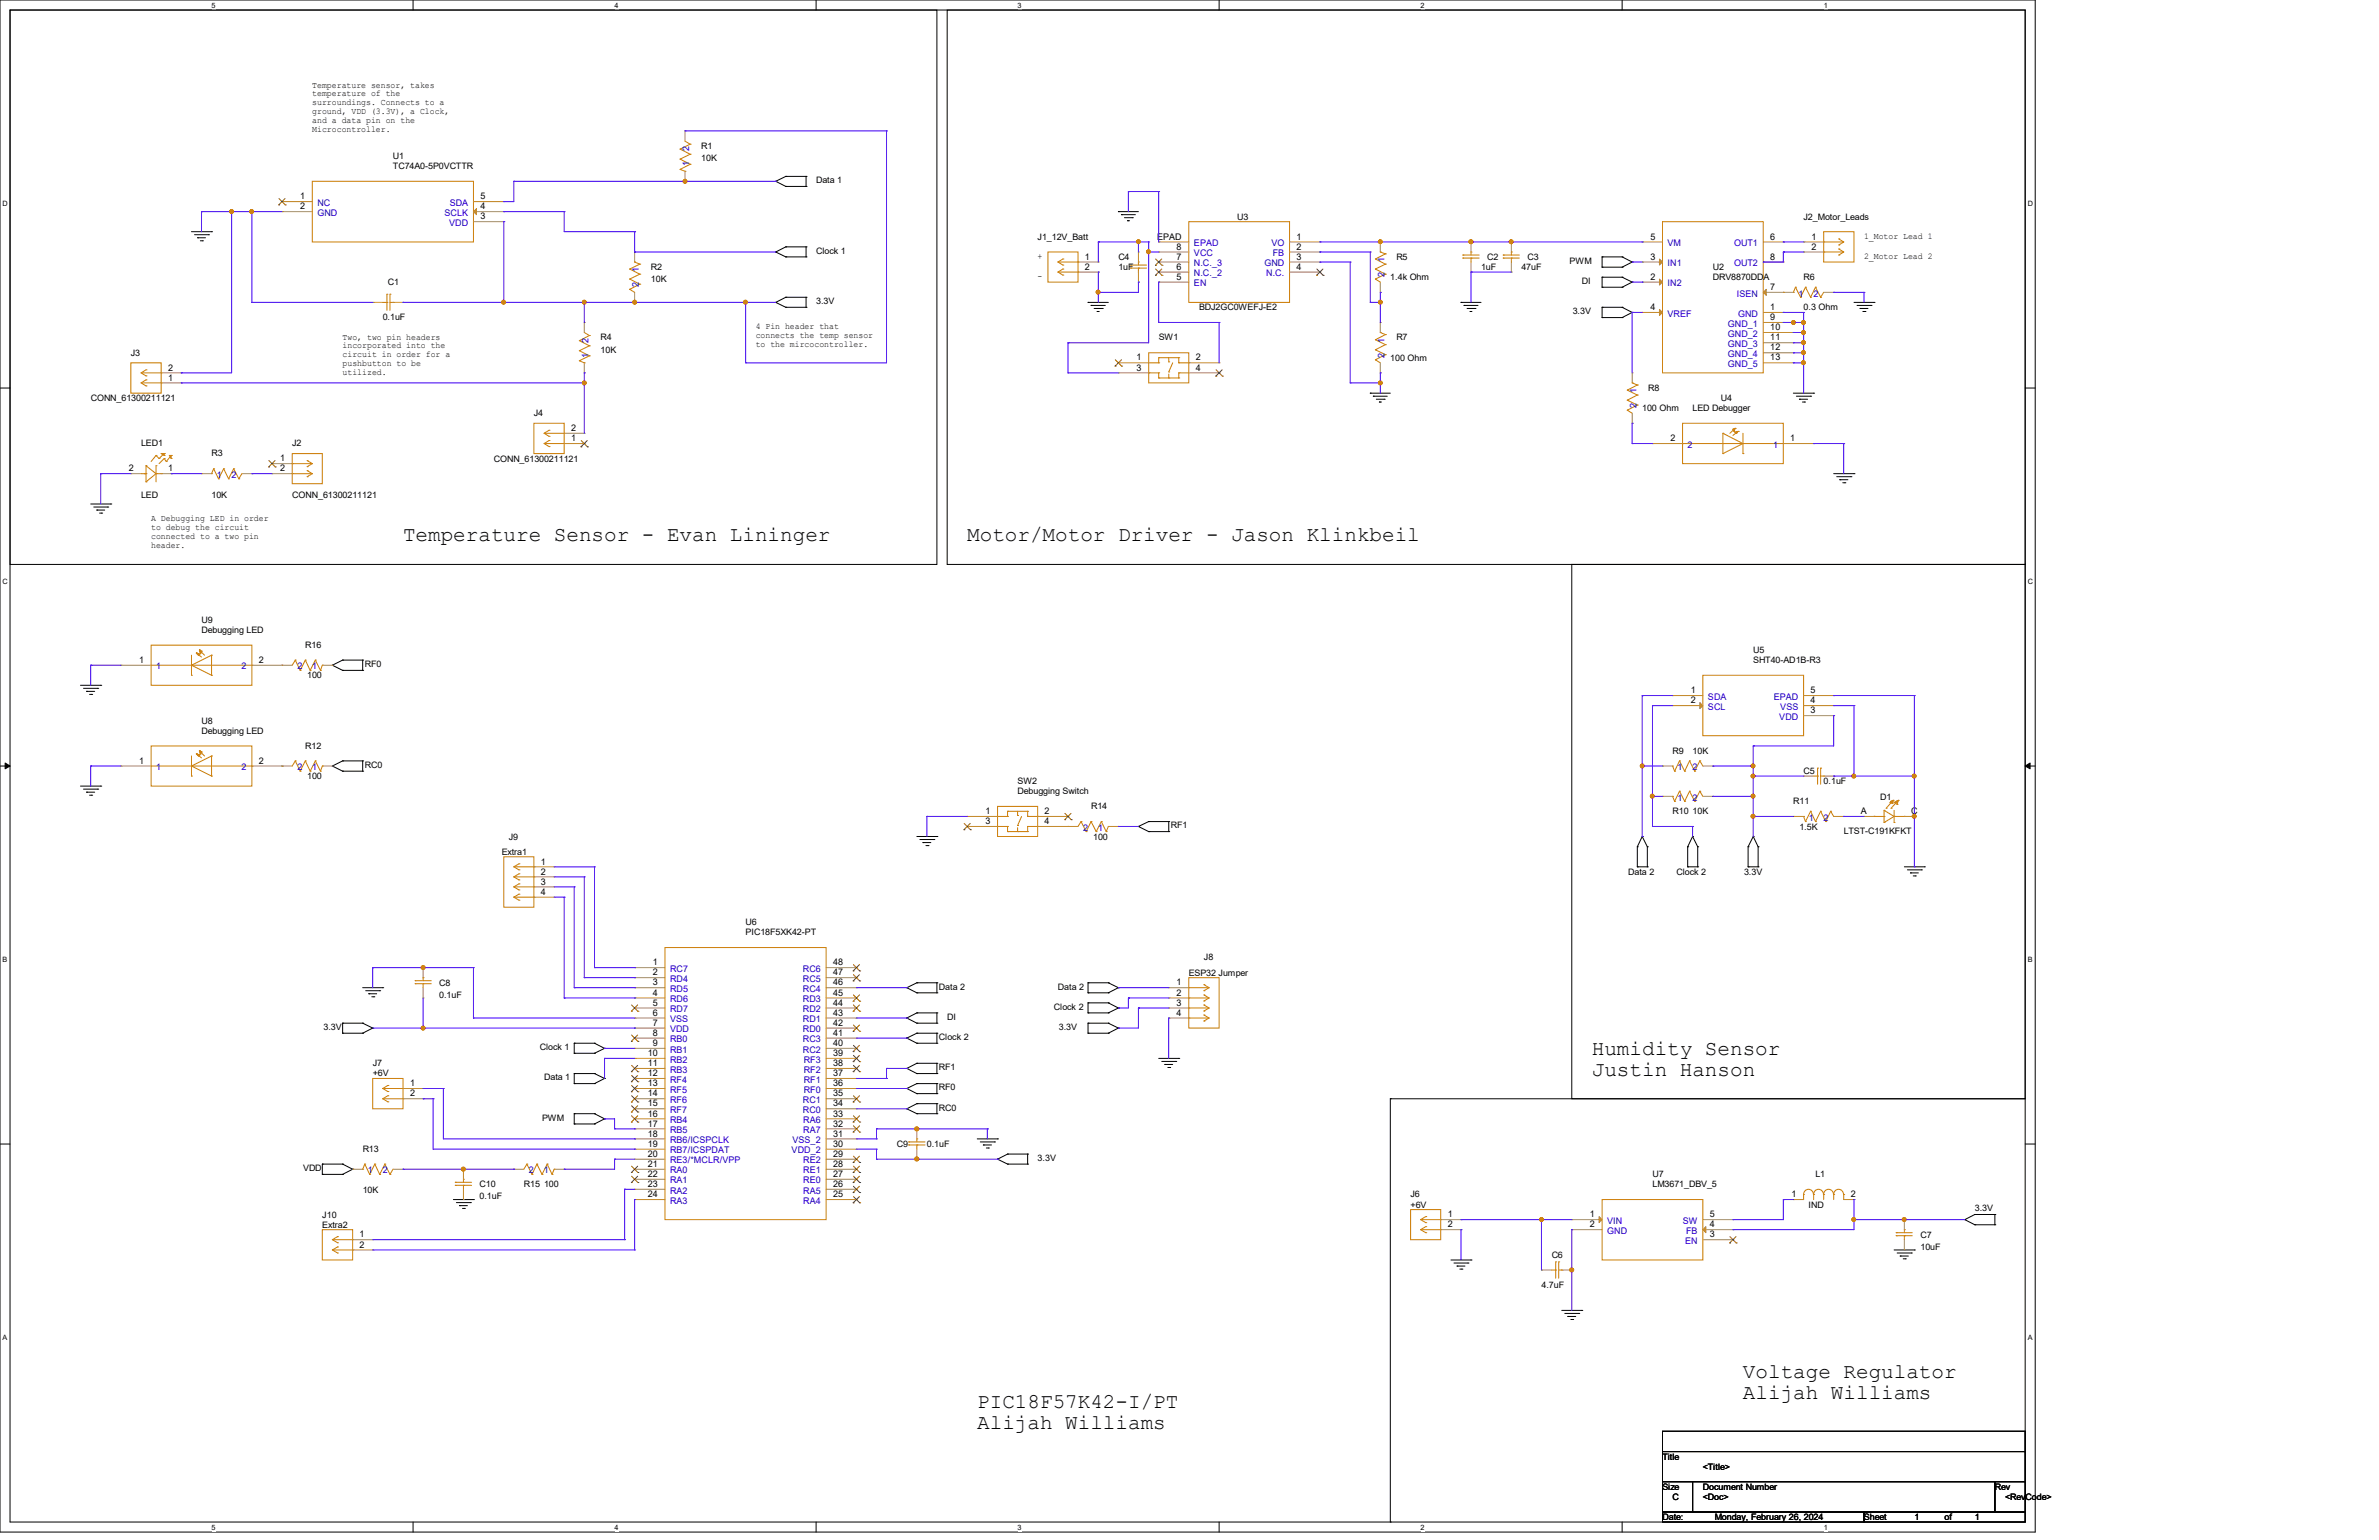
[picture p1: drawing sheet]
<svg xmlns="http://www.w3.org/2000/svg" width="432mm" height="279mm" viewBox="0 0 432 279" stroke-linecap="round" stroke-linejoin="round" font-family="sans-serif">
<defs><g id="words">
<g font-size="3.8">
<text x="73.2" y="98.2">Temperature Sensor - Evan Lininger</text>
<text x="175.6" y="98.2">Motor/Motor Driver - Jason Klinkbeil</text>
<text x="288.9" y="191.4">Humidity Sensor</text>
<text x="288.9" y="195.2">Justin Hanson</text>
<text x="316.4" y="250">Voltage Regulator</text>
<text x="177.4" y="255.4">PIC18F57K42-I/PT</text>
<text x="316.4" y="253.8">Alijah Williams</text>
<text x="177.4" y="259.2">Alijah Williams</text>
</g>
<g font-size="1.7" fill="#00c">
<text x="125.1" y="27.4" transform="rotate(-90 125.1 27.4)">2</text>
<text x="125.1" y="30.1" transform="rotate(-90 125.1 30.1)">1</text>
<text x="57.6" y="37.3">NC</text>
<text x="57.6" y="39.2">GND</text>
<text x="80.7" y="39.2">SCLK</text>
<text x="81.5" y="41">VDD</text>
<text x="81.6" y="37.3">SDA</text>
<text x="216.7" y="46.5">VCC</text>
<text x="216.7" y="44.7">EPAD</text>
<text x="230.8" y="44.7">VO</text>
<text x="231" y="46.5">FB</text>
<text x="251.3" y="47.5" transform="rotate(-90 251.3 47.5)">1</text>
<text x="302.7" y="44.7">VM</text>
<text x="314.7" y="44.7">OUT1</text>
<text x="116" y="52.1" transform="rotate(-90 116 52.1)">2</text>
<text x="116" y="49.4" transform="rotate(-90 116 49.4)">1</text>
<text x="216.7" y="51.9">EN</text>
<text x="216.7" y="50.1">N.C._2</text>
<text x="216.7" y="48.3">N.C._3</text>
<text x="229.5" y="48.3">GND</text>
<text x="229.8" y="50.1">N.C.</text>
<text x="251.3" y="50.2" transform="rotate(-90 251.3 50.2)">2</text>
<text x="302.7" y="51.9">IN2</text>
<text x="302.7" y="48.3">IN1</text>
<text x="314.7" y="48.3">OUT2</text>
<text x="315.3" y="53.8">ISEN</text>
<text x="326.4" y="53.8">1</text>
<text x="329.1" y="53.8">2</text>
<text x="302.7" y="57.4">VREF</text>
<text x="313.6" y="59.3">GND_1</text>
<text x="315.5" y="57.4">GND</text>
<text x="106.8" y="64.9" transform="rotate(-90 106.8 64.9)">1</text>
<text x="106.8" y="62.1" transform="rotate(-90 106.8 62.1)">2</text>
<text x="251.3" y="64.9" transform="rotate(-90 251.3 64.9)">2</text>
<text x="251.3" y="62.1" transform="rotate(-90 251.3 62.1)">1</text>
<text x="313.6" y="61.1">GND_2</text>
<text x="313.6" y="63">GND_3</text>
<text x="313.6" y="64.8">GND_4</text>
<text x="297" y="71.3" transform="rotate(-90 297 71.3)">1</text>
<text x="313.6" y="66.6">GND_5</text>
<text x="297" y="74" transform="rotate(-90 297 74)">2</text>
<text x="306.3" y="81.2">2</text>
<text x="321.8" y="81.2">1</text>
<text x="39.3" y="86.7">1</text>
<text x="42" y="86.7">2</text>
<text x="28.4" y="121.5">1</text>
<text x="43.9" y="121.5">2</text>
<text x="54" y="121.5">2</text>
<text x="56.6" y="121.5">1</text>
<text x="310" y="127">SDA</text>
<text x="310" y="128.8">SCL</text>
<text x="321.9" y="127">EPAD</text>
<text x="323" y="130.6">VDD</text>
<text x="323.1" y="128.8">VSS</text>
<text x="28.4" y="139.7">1</text>
<text x="43.9" y="139.7">2</text>
<text x="54" y="139.7">2</text>
<text x="56.6" y="139.7">1</text>
<text x="304.5" y="139.7">1</text>
<text x="307.2" y="139.7">2</text>
<text x="304.5" y="145.2">1</text>
<text x="307.2" y="145.2">2</text>
<text x="328.3" y="148.9">1</text>
<text x="331" y="148.9">2</text>
<text x="196.6" y="150.7">2</text>
<text x="199.3" y="150.7">1</text>
<text x="121.6" y="176.3">RC7</text>
<text x="121.6" y="178.1">RD4</text>
<text x="121.6" y="180">RD5</text>
<text x="145.7" y="180">RC4</text>
<text x="145.7" y="178.1">RC5</text>
<text x="145.7" y="176.3">RC6</text>
<text x="121.6" y="181.8">RD6</text>
<text x="121.6" y="183.6">RD7</text>
<text x="121.6" y="185.5">VSS</text>
<text x="145.7" y="185.5">RD1</text>
<text x="145.7" y="183.6">RD2</text>
<text x="145.7" y="181.8">RD3</text>
<text x="121.6" y="187.3">VDD</text>
<text x="121.6" y="189.1">RB0</text>
<text x="121.6" y="191">RB1</text>
<text x="145.7" y="191">RC2</text>
<text x="145.7" y="189.1">RC3</text>
<text x="145.7" y="187.3">RD0</text>
<text x="121.6" y="192.8">RB2</text>
<text x="121.6" y="194.6">RB3</text>
<text x="121.6" y="196.4">RF4</text>
<text x="145.9" y="196.4">RF1</text>
<text x="145.9" y="194.6">RF2</text>
<text x="145.9" y="192.8">RF3</text>
<text x="121.6" y="198.2">RF5</text>
<text x="121.6" y="200.1">RF6</text>
<text x="121.6" y="201.9">RF7</text>
<text x="121.6" y="203.8">RB4</text>
<text x="145.7" y="201.9">RC0</text>
<text x="145.7" y="200.1">RC1</text>
<text x="145.8" y="203.8">RA6</text>
<text x="145.9" y="198.2">RF0</text>
<text x="121.6" y="205.6">RB5</text>
<text x="121.6" y="207.4">RB6/ICSPCLK</text>
<text x="121.6" y="209.3">RB7/ICSPDAT</text>
<text x="143.7" y="209.3">VDD_2</text>
<text x="143.8" y="207.4">VSS_2</text>
<text x="145.8" y="205.6">RA7</text>
<text x="66.8" y="212.9">1</text>
<text x="69.5" y="212.9">2</text>
<text x="96" y="212.9">2</text>
<text x="98.7" y="212.9">1</text>
<text x="121.6" y="211.1">RE3/*MCLR/VPP</text>
<text x="121.6" y="212.9">RA0</text>
<text x="121.6" y="214.7">RA1</text>
<text x="145.8" y="214.7">RE0</text>
<text x="145.8" y="212.9">RE1</text>
<text x="145.8" y="211.1">RE2</text>
<text x="121.6" y="216.5">RA2</text>
<text x="121.6" y="218.4">RA3</text>
<text x="145.8" y="218.4">RA4</text>
<text x="145.8" y="216.5">RA5</text>
<text x="291.7" y="222">VIN</text>
<text x="291.7" y="223.9">GND</text>
<text x="305.4" y="222">SW</text>
<text x="305.9" y="225.7">EN</text>
<text x="306" y="223.9">FB</text>
</g>
<g font-size="1.7">
<text x="54.5" y="36.2">1</text>
<text x="54.5" y="38">2</text>
<text x="87.2" y="39.8">3</text>
<text x="87.2" y="38">4</text>
<text x="87.2" y="36.2">5</text>
<text x="196.9" y="47.1">1</text>
<text x="210" y="43.5">EPAD</text>
<text x="213.6" y="47.1">7</text>
<text x="213.6" y="45.3">8</text>
<text x="235.3" y="43.5">1</text>
<text x="235.3" y="45.3">2</text>
<text x="235.3" y="47.1">3</text>
<text x="299.5" y="47.1">3</text>
<text x="299.5" y="43.5">5</text>
<text x="321.3" y="43.5">6</text>
<text x="321.3" y="47.1">8</text>
<text x="328.8" y="43.5">1</text>
<text x="328.8" y="45.3">2</text>
<text x="196.9" y="48.9">2</text>
<text x="213.6" y="50.8">5</text>
<text x="213.6" y="48.9">6</text>
<text x="235.3" y="48.9">4</text>
<text x="299.5" y="50.8">2</text>
<text x="321.3" y="52.6">7</text>
<text x="299.5" y="56.3">4</text>
<text x="321.3" y="56.3">1</text>
<text x="321.3" y="58.1">9</text>
<text x="321.3" y="59.9">10</text>
<text x="206.3" y="65.4">1</text>
<text x="217" y="65.4">2</text>
<text x="321.3" y="61.8">11</text>
<text x="321.3" y="63.6">12</text>
<text x="321.3" y="65.4">13</text>
<text x="30.5" y="69">1</text>
<text x="30.5" y="67.2">2</text>
<text x="206.3" y="67.2">3</text>
<text x="217" y="67.2">4</text>
<text x="50.8" y="83.7">1</text>
<text x="103.7" y="80.1">1</text>
<text x="103.7" y="78.2">2</text>
<text x="303.2" y="80.1">2</text>
<text x="324.9" y="80.1">1</text>
<text x="23.4" y="85.5">2</text>
<text x="30.5" y="85.5">1</text>
<text x="50.8" y="85.5">2</text>
<text x="25.2" y="120.3">1</text>
<text x="47" y="120.3">2</text>
<text x="306.9" y="125.8">1</text>
<text x="328.6" y="125.8">5</text>
<text x="306.9" y="127.6">2</text>
<text x="328.6" y="129.4">3</text>
<text x="328.6" y="127.6">4</text>
<text x="25.2" y="138.6">1</text>
<text x="47" y="138.6">2</text>
<text x="178.9" y="147.7">1</text>
<text x="178.9" y="149.5">3</text>
<text x="189.6" y="147.7">2</text>
<text x="189.6" y="149.5">4</text>
<text x="337.8" y="147.7">A</text>
<text x="346.9" y="147.7">C</text>
<text x="98.2" y="156.8">1</text>
<text x="98.2" y="158.7">2</text>
<text x="98.2" y="160.5">3</text>
<text x="98.2" y="162.3">4</text>
<text x="118.5" y="175.1">1</text>
<text x="118.5" y="177">2</text>
<text x="118.5" y="178.8">3</text>
<text x="151.2" y="178.8">46</text>
<text x="151.2" y="177">47</text>
<text x="151.2" y="175.1">48</text>
<text x="213.6" y="178.8">1</text>
<text x="118.5" y="180.6">4</text>
<text x="118.5" y="182.5">5</text>
<text x="118.5" y="184.3">6</text>
<text x="151.2" y="184.3">43</text>
<text x="151.2" y="182.5">44</text>
<text x="151.2" y="180.6">45</text>
<text x="213.6" y="180.6">2</text>
<text x="213.6" y="182.5">3</text>
<text x="213.6" y="184.3">4</text>
<text x="117.6" y="191.6">10</text>
<text x="118.5" y="186.1">7</text>
<text x="118.5" y="187.9">8</text>
<text x="118.5" y="189.8">9</text>
<text x="151.2" y="191.6">39</text>
<text x="151.2" y="189.8">40</text>
<text x="151.2" y="187.9">41</text>
<text x="151.2" y="186.1">42</text>
<text x="74.4" y="197.1">1</text>
<text x="117.6" y="193.4">11</text>
<text x="117.6" y="195.2">12</text>
<text x="117.6" y="197.1">13</text>
<text x="151.2" y="197.1">36</text>
<text x="151.2" y="195.2">37</text>
<text x="151.2" y="193.4">38</text>
<text x="74.4" y="198.9">2</text>
<text x="117.6" y="198.9">14</text>
<text x="117.6" y="200.7">15</text>
<text x="117.6" y="202.6">16</text>
<text x="151.2" y="202.6">33</text>
<text x="151.2" y="200.7">34</text>
<text x="151.2" y="198.9">35</text>
<text x="117.6" y="204.4">17</text>
<text x="117.6" y="206.2">18</text>
<text x="117.6" y="208.1">19</text>
<text x="117.6" y="209.9">20</text>
<text x="151.2" y="209.9">29</text>
<text x="151.2" y="208.1">30</text>
<text x="151.2" y="206.2">31</text>
<text x="151.2" y="204.4">32</text>
<text x="117.6" y="211.7">21</text>
<text x="117.6" y="213.5">22</text>
<text x="117.6" y="215.4">23</text>
<text x="151.2" y="215.4">26</text>
<text x="151.2" y="213.5">27</text>
<text x="151.2" y="211.7">28</text>
<text x="117.6" y="217.2">24</text>
<text x="151.2" y="217.2">25</text>
<text x="262.8" y="220.9">1</text>
<text x="288.6" y="220.9">1</text>
<text x="310.3" y="220.9">5</text>
<text x="325.2" y="217.2">1</text>
<text x="335.9" y="217.2">2</text>
<text x="65.3" y="224.5">1</text>
<text x="65.3" y="226.4">2</text>
<text x="262.8" y="222.7">2</text>
<text x="288.6" y="222.7">2</text>
<text x="310.3" y="224.5">3</text>
<text x="310.3" y="222.7">4</text>
</g>
<g font-size="1.6">
<text x="56.7" y="15.9">Temperature sensor, takes</text>
<text x="56.7" y="17.5">temperature of the</text>
<text x="56.7" y="19.1">surroundings. Connects to a</text>
<text x="56.7" y="20.7">ground, VDD (3.3V), a Clock,</text>
<text x="56.7" y="22.3">and a data pin on the</text>
<text x="56.7" y="23.9">Microcontroller.</text>
<text x="71.3" y="28.9">U1</text>
<text x="127.3" y="29.2">10K</text>
<text x="127.3" y="27.1">R1</text>
<text x="71.3" y="30.7">TC74A0-5P0VCTTR</text>
<text x="148.1" y="33.2">Data 1</text>
<text x="224.6" y="39.8">U3</text>
<text x="327.4" y="39.8">J2_Motor_Leads</text>
<text x="148.1" y="46.1">Clock 1</text>
<text x="188.3" y="43.5">J1_12V_Batt</text>
<text x="188.3" y="47">+</text>
<text x="203" y="47.2">C4</text>
<text x="253.4" y="47.2">R5</text>
<text x="269.9" y="47.2">C2</text>
<text x="277.2" y="47.2">C3</text>
<text x="284.9" y="47.9">PWM</text>
<text x="338.3" y="43.3">1_Motor Lead 1</text>
<text x="338.3" y="47">2_Motor Lead 2</text>
<text x="70.4" y="51.7">C1</text>
<text x="118.2" y="51.2">10K</text>
<text x="118.2" y="49">R2</text>
<text x="188.3" y="50.6">-</text>
<text x="203" y="49">1uF</text>
<text x="252.3" y="50.8">1.4k Ohm</text>
<text x="268.8" y="49">1uF</text>
<text x="276.1" y="49">47uF</text>
<text x="287.1" y="51.5">DI</text>
<text x="310.9" y="49">U2</text>
<text x="310.9" y="50.8">DRV8870DDA</text>
<text x="327.4" y="50.8">R6</text>
<text x="69.5" y="58.1">0.1uF</text>
<text x="137.2" y="59.8">4 Pin header that</text>
<text x="148.1" y="55.2">3.3V</text>
<text x="217.6" y="56.3">BDJ2GC0WEFJ-E2</text>
<text x="285.4" y="57">3.3V</text>
<text x="327.4" y="56.3">0.3 Ohm</text>
<text x="23.7" y="64.5">J3</text>
<text x="62.2" y="61.6">Two, two pin headers</text>
<text x="62.2" y="63.2">incorporated into the</text>
<text x="62.2" y="64.8">circuit in order for a</text>
<text x="109" y="64">10K</text>
<text x="109" y="61.8">R4</text>
<text x="137.2" y="61.4">connects the temp sensor</text>
<text x="137.2" y="63">to the mircocontroller.</text>
<text x="210.3" y="61.8">SW1</text>
<text x="252.3" y="65.4">100 Ohm</text>
<text x="253.4" y="61.8">R7</text>
<text x="62.2" y="66.4">pushbutton to be</text>
<text x="62.2" y="68">utilized.</text>
<text x="299.2" y="70.9">R8</text>
<text x="16.5" y="72.8">CONN_61300211121</text>
<text x="96.9" y="75.5">J4</text>
<text x="298.1" y="74.6">100 Ohm</text>
<text x="307.2" y="74.6">LED Debugger</text>
<text x="312.3" y="72.8">U4</text>
<text x="25.6" y="81">LED1</text>
<text x="38.4" y="82.8">R3</text>
<text x="53" y="81">J2</text>
<text x="89.6" y="83.7">CONN_61300211121</text>
<text x="25.6" y="90.3">LED</text>
<text x="27.4" y="94.5">A Debugging LED in order</text>
<text x="38.4" y="90.3">10K</text>
<text x="53" y="90.3">CONN_61300211121</text>
<text x="27.4" y="96.1">to debug the circuit</text>
<text x="27.4" y="97.7">connected to a two pin</text>
<text x="27.4" y="99.4">header.</text>
<text x="36.6" y="113">U9</text>
<text x="36.6" y="114.8">Debugging LED</text>
<text x="55.4" y="117.6">R16</text>
<text x="318.2" y="118.5">U5</text>
<text x="55.8" y="123.1">100</text>
<text x="66.2" y="121">RF0</text>
<text x="318.2" y="120.3">SHT40-AD1B-R3</text>
<text x="36.6" y="131.3">U8</text>
<text x="36.6" y="133.1">Debugging LED</text>
<text x="55.4" y="135.8">R12</text>
<text x="303.6" y="136.8">R9</text>
<text x="307.2" y="136.8">10K</text>
<text x="55.8" y="141.4">100</text>
<text x="66.2" y="139.3">RC0</text>
<text x="184.7" y="142.2">SW2</text>
<text x="327.4" y="140.4">C5</text>
<text x="331" y="142.2">0.1uF</text>
<text x="184.7" y="144.1">Debugging Switch</text>
<text x="198" y="146.8">R14</text>
<text x="303.6" y="147.7">R10</text>
<text x="307.2" y="147.7">10K</text>
<text x="325.5" y="145.9">R11</text>
<text x="341.2" y="145.2">D1</text>
<text x="91.1" y="155.1">Extra1</text>
<text x="92.3" y="152.3">J9</text>
<text x="198.4" y="152.3">100</text>
<text x="212.5" y="150.3">RF1</text>
<text x="326.6" y="150.5">1.5K</text>
<text x="334.6" y="151.4">LTST-C191KFKT</text>
<text x="295.5" y="158.7">Data 2</text>
<text x="304.3" y="158.7">Clock 2</text>
<text x="316.6" y="158.7">3.3V</text>
<text x="135.3" y="167.9">U6</text>
<text x="135.3" y="169.7">PIC18F5XK42-PT</text>
<text x="79.7" y="178.8">C8</text>
<text x="170.4" y="179.5">Data 2</text>
<text x="192" y="179.5">Data 2</text>
<text x="215.8" y="177">ESP32 Jumper</text>
<text x="218.5" y="174.2">J8</text>
<text x="79.7" y="181">0.1uF</text>
<text x="171.9" y="185">DI</text>
<text x="191.3" y="183.2">Clock 2</text>
<text x="58.7" y="186.9">3.3V</text>
<text x="98" y="190.5">Clock 1</text>
<text x="170.4" y="188.7">Clock 2</text>
<text x="192.2" y="186.9">3.3V</text>
<text x="67.6" y="193.5">J7</text>
<text x="67.6" y="195.3">+6V</text>
<text x="98.8" y="196">Data 1</text>
<text x="170.4" y="197.8">RF0</text>
<text x="170.4" y="194.2">RF1</text>
<text x="98.4" y="203.3">PWM</text>
<text x="170.4" y="201.5">RC0</text>
<text x="65.8" y="209">R13</text>
<text x="162.8" y="208.1">C9</text>
<text x="168.2" y="208.1">0.1uF</text>
<text x="55" y="212.5">VDD</text>
<text x="87" y="215.4">C10</text>
<text x="95.1" y="215.4">R15</text>
<text x="98.8" y="215.4">100</text>
<text x="188.3" y="210.7">3.3V</text>
<text x="299.9" y="213.6">U7</text>
<text x="299.9" y="215.4">LM3671_DBV_5</text>
<text x="329.5" y="213.6">L1</text>
<text x="58.5" y="220.9">J10</text>
<text x="65.8" y="216.5">10K</text>
<text x="87" y="217.6">0.1uF</text>
<text x="256" y="217.2">J6</text>
<text x="256" y="219.1">+6V</text>
<text x="328.2" y="219.1">IND</text>
<text x="358.4" y="219.8">3.3V</text>
<text x="58.5" y="222.7">Extra2</text>
<text x="348.6" y="226.7">10uF</text>
<text x="348.6" y="224.5">C7</text>
<text x="279.8" y="233.7">4.7uF</text>
<text x="281.6" y="228.2">C6</text>
<text x="301.7" y="264.8">Title</text>
<text x="309.1" y="266.6">&lt;Title&gt;</text>
<text x="301.7" y="270.3">Size</text>
<text x="301.7" y="275.8">Date:</text>
<text x="303.6" y="272.1">C</text>
<text x="309.1" y="270.3">Document Number</text>
<text x="309.1" y="272.1">&lt;Doc&gt;</text>
<text x="311.2" y="275.8">Monday, February 26, 2024</text>
<text x="338.3" y="275.8">Sheet</text>
<text x="347.5" y="275.8">1</text>
<text x="352.9" y="275.8">of</text>
<text x="358.4" y="275.8">1</text>
<text x="362.1" y="270.3">Rev</text>
<text x="363.9" y="272.1">&lt;RevCode&gt;</text>
</g>
<g font-size="1.3">
<text x="38.4" y="1.4">5</text>
<text x="111.5" y="1.4">4</text>
<text x="184.7" y="1.4">3</text>
<text x="257.9" y="1.4">2</text>
<text x="331" y="1.4">1</text>
<text x=".5" y="37.3">D</text>
<text x="368" y="37.3">D</text>
<text x=".5" y="105.9">C</text>
<text x="368" y="105.9">C</text>
<text x=".5" y="174.5">B</text>
<text x="368" y="174.5">B</text>
<text x=".5" y="243">A</text>
<text x="368" y="243">A</text>
<text x="38.4" y="277.5">5</text>
<text x="111.5" y="277.5">4</text>
<text x="184.7" y="277.5">3</text>
<text x="257.9" y="277.5">2</text>
<text x="331" y="277.5">1</text>
</g>
</g></defs>
<path d="M0 0h369.4v278h-369.4zM1.8 1.8h365.8v274.3h-365.8z" fill="none" stroke="#000" stroke-width=".18"/>
<g fill="#fff">
<path d="M38.4 .2h.7v1.5h-.7z"/>
<path d="M38.4 276.4h.7v1.4h-.7z"/>
</g>
<path d="M75 0v1.8M75 276.1v1.9" fill="none" stroke="#000" stroke-width=".18"/>
<g fill="#fff">
<path d="M111.5 .2h.8v1.5h-.8z"/>
<path d="M111.5 276.4h.8v1.4h-.8z"/>
</g>
<path d="M148.1 0v1.8M148.1 276.1v1.9" fill="none" stroke="#000" stroke-width=".18"/>
<g fill="#fff">
<path d="M184.7 .2h.7v1.5h-.7z"/>
<path d="M184.7 276.4h.7v1.4h-.7z"/>
</g>
<path d="M221.3 0v1.8M221.3 276.1v1.9" fill="none" stroke="#000" stroke-width=".18"/>
<g fill="#fff">
<path d="M257.9 .2h.7v1.5h-.7z"/>
<path d="M257.9 276.4h.7v1.4h-.7z"/>
</g>
<path d="M294.4 0v1.8M294.4 276.1v1.9" fill="none" stroke="#000" stroke-width=".18"/>
<g fill="#fff">
<path d="M331 .2h.7v1.5h-.7z"/>
<path d="M331 276.4h.7v1.4h-.7z"/>
<path d="M.5 36.1h.9v1.5h-.9z"/>
<path d="M368 36.1h1v1.5h-1z"/>
<path d="M.5 104.7h.9v1.5h-.9z"/>
<path d="M368 104.7h1v1.5h-1z"/>
</g>
<path d="M0 70.4h1.8M367.6 70.4h1.8" fill="none" stroke="#000" stroke-width=".18"/>
<g fill="#fff">
<path d="M.5 173.3h.8v1.5h-.8z"/>
<path d="M368 173.3h.9v1.5h-.9z"/>
</g>
<path d="M0 139h1.8M367.6 139h1.8" fill="none" stroke="#000" stroke-width=".18"/>
<path d="M.9 138.4l.9 .6-.9 .5zM367.6 139l.9-.6v1.1z" fill="#000" stroke="#000" stroke-width=".18"/>
<g fill="#fff">
<path d="M.5 241.9h.8v1.4h-.8z"/>
<path d="M368 241.9h.9v1.4h-.9z"/>
</g>
<g fill="none" stroke="#000" stroke-width=".18">
<path d="M1.8 1.8h168.3v100.6h-168.3zM171.9 1.8h195.7v100.6h-195.7zM140.8 32.9h.1M140.8 32.9l1.8 .9M142.6 32h.1M142.6 33.8h.1M142.6 32l-1.8 .9M142.6 32h3.7M142.6 33.8h3.7M146.3 32h.1M146.3 33.8h.1M146.3 32v1.8"/>
<path d="M203 38.4h.1M203 38.4h3.6M203.5 38.9h.1M203.5 38.9h2.6M204.1 39.5h1.4M205.5 39.5h.1M34.8 42h3.6M35.3 42.6h2.5M35.9 43.1h.1M35.9 43.1h1.4M36.4 43.7h.3M36.7 43.7h.1"/>
<path d="M37.8 42.6h.1M38.4 42h.1M140.8 45.7h.1M140.8 54.9h.1M140.8 45.7l1.8 .9M140.8 54.9l1.8 .9M142.6 44.8h.1M142.6 46.6h.1M142.6 53.9h.1M142.6 55.8h.1M142.6 44.8l-1.8 .9M142.6 44.8h3.7"/>
<path d="M142.6 46.6h3.7M142.6 53.9l-1.8 1M142.6 53.9h3.7M142.6 55.8h3.7M146.3 44.8h.1M146.3 46.6h.1M146.3 53.9h.1M146.3 55.8h.1M146.3 44.8v1.8M146.3 53.9v1.9M197.5 54.9h.1M197.5 54.9h3.7"/>
<path d="M198 55.4h.1M198 55.4h2.6M198.6 56h1.5M199.1 56.5h.1M199.1 56.5h.4M200.1 56h.1M204.6 40h.1M204.6 40h.4M265.2 54.9h.1M265.2 54.9h3.6M265.7 55.4h.1M265.7 55.4h2.6"/>
<path d="M266.3 56h1.4M266.8 56.5h.1M266.8 56.5h.4M267.7 56h.1M290.8 55.8h.1M290.8 57.6h.1M290.8 50.3h.1M290.8 52.1h.1M290.8 46.6h.1M290.8 48.5h.1M290.8 46.6h3.6M290.8 55.8h3.6"/>
<path d="M290.8 46.6v1.9M290.8 50.3v1.8M290.8 55.8v1.8M290.8 57.6h3.6M290.8 50.3h3.6M290.8 52.1h3.6M290.8 48.5h3.6M294.4 55.8h.1M294.4 57.6h.1M294.4 50.3h.1M294.4 52.1h.1M294.4 46.6h.1"/>
<path d="M294.4 48.5h.1M294.4 55.8l1.8 .9M294.4 50.3l1.8 .9M294.4 46.6l1.8 .9M296.2 56.7h.1M296.2 51.2h.1M296.2 47.5h.1M296.2 56.7l-1.8 .9M296.2 51.2l-1.8 .9M296.2 47.5l-1.8 1M336.5 54.9h3.6M337.1 55.4h2.5"/>
<path d="M337.6 56h.1M337.6 56h1.4M338.1 56.5h.4M338.5 56.5h.1M339.6 55.4h.1M340.1 54.9h.1M248.7 71.3h.1M248.7 71.3h3.6M249.3 71.9h.1M249.3 71.9h2.5M249.8 72.4h1.4M250.4 72.9h.1"/>
<path d="M250.4 72.9h.3M251.2 72.4h.1M325.5 71.3h3.7M326.1 71.9h2.5M326.6 72.4h.1M326.6 72.4h1.5M327.2 72.9h.3M327.5 72.9h.1M328.6 71.9h.1M329.2 71.3h.1M16.5 91.4h3.6M17 92h2.6"/>
<path d="M17.6 92.5h.1M17.6 92.5h1.4M18.1 93.1h.4M18.5 93.1h.1M19.6 92h.1M20.1 91.4h.1M332.8 85.9h3.7M333.4 86.5h2.6M333.9 87h.1M333.9 87h1.5M334.5 87.6h.4M334.9 87.6h.1"/>
<path d="M336 86.5h.1M336.5 85.9h.1M62.2 119.8h.1M62.2 119.8h3.6M62.2 119.8l-1.9 .9M65.8 119.8h.1M65.8 119.8v1.8M285.3 102.4h82.3v96.9h-82.3zM14.6 124.3h3.7M15.2 124.9h2.5M15.7 125.4h.1M15.7 125.4h1.5"/>
<path d="M16.3 126h.3M16.6 126h.1M17.7 124.9h.1M18.3 124.3h.1M60.3 139h.1M60.3 120.7h.1M60.3 139l1.9 .9M60.3 120.7l1.9 .9M62.2 139.9h.1M62.2 138h.1M62.2 121.6h.1M62.2 139.9h3.6"/>
<path d="M62.2 138h3.6M62.2 138l-1.9 1M62.2 121.6h3.6M65.8 139.9h.1M65.8 138h.1M65.8 121.6h.1M65.8 138v1.9M14.6 142.6h3.7M15.2 143.2h2.5M15.7 143.7h.1M15.7 143.7h1.5M16.3 144.3h.3"/>
<path d="M16.6 144.3h.1M17.7 143.2h.1M18.3 142.6h.1M166.4 151.8h3.7M167 152.3h2.5M167.5 152.9h.1M167.5 152.9h1.5M168.1 153.4h.3M168.4 153.4h.1M169.5 152.3h.1M170.1 151.8h.1M206.6 149.9h.1"/>
<path d="M206.6 149.9l1.9 1M208.5 150.9h.1M208.5 149.1h.1M208.5 150.9h3.6M208.5 149.1h3.6M208.5 149.1l-1.9 .8M212.1 150.9h.1M212.1 149.1h.1M212.1 149.1v1.8M297.2 157.3h.1M297.2 153.6h.1M297.2 157.3h1.8"/>
<path d="M297.2 153.6v3.7M298.1 151.8h.1M298.1 151.8l.9 1.8M298.1 151.8l-.9 1.8M299 153.6h.1M299 157.3h.1M299 153.6v3.7M306.3 157.3h.1M306.3 153.6h.1M306.3 157.3h1.8M306.3 153.6v3.7M307.2 151.8h.1"/>
<path d="M307.2 151.8l.9 1.8M307.2 151.8l-.9 1.8M308.1 153.6h.1M308.1 157.3h.1M308.1 153.6v3.7M317.3 153.6h.1M317.3 157.3h.1M317.3 157.3h1.8M317.3 153.6v3.7M318.2 151.8h.1M318.2 151.8l-.9 1.8M318.2 151.8l.9 1.8"/>
<path d="M319.1 157.3h.1M319.1 153.6h.1M319.1 153.6v3.7M345.7 157.3h3.6M346.2 157.8h2.5M346.8 158.4h.1M346.8 158.4h1.4M347.3 158.9h.3M347.6 158.9h.1M348.7 157.8h.1M349.3 157.3h.1M65.8 179.2h3.7"/>
<path d="M66.4 179.7h2.5M68.9 179.7h.1M69.5 179.2h.1M164.6 179.2h.1M164.6 179.2l1.8 .9M166.4 178.3h.1M166.4 178.3h3.7M166.4 178.3l-1.8 .9M170.1 178.3h.1M170.1 178.3v1.8M197.5 178.3h.1M197.5 178.3h3.7"/>
<path d="M197.5 178.3v1.8M201.2 178.3h.1M201.2 178.3l1.8 .9M203 179.2h.1M203 179.2l-1.8 .9M62.2 187.5h.1M62.2 185.6h.1M62.2 187.5h3.6M62.2 185.6v1.9M62.2 185.6h3.6M65.8 187.5h.1M65.8 185.6h.1"/>
<path d="M65.8 185.6l1.8 .9M66.9 180.3h.1M66.9 180.3h1.5M67.5 180.8h.4M67.6 186.5h.1M67.6 186.5l-1.8 1M67.9 180.8h.1M104.2 196.6h.1M104.2 194.8h.1M104.2 191.1h.1M104.2 189.3h.1M104.2 196.6h3.7"/>
<path d="M104.2 189.3v1.8M104.2 194.8v1.8M104.2 194.8h3.7M104.2 191.1h3.7M104.2 189.3h3.7M107.9 196.6h.1M107.9 194.8h.1M107.9 191.1h.1M107.9 189.3h.1M107.9 194.8l1.8 .9M107.9 189.3l1.8 .9M109.7 195.7h.1"/>
<path d="M109.7 190.2h.1M109.7 195.7l-1.8 .9M109.7 190.2l-1.8 .9M164.6 184.7h.1M164.6 188.3h.1M164.6 197.5h.1M164.6 193.8h.1M164.6 184.7l1.8 .9M164.6 188.3l1.8 1M164.6 197.5l1.8 .9M164.6 193.8l1.8 1M166.4 183.8h.1"/>
<path d="M166.4 185.6h.1M166.4 189.3h.1M166.4 187.5h.1M166.4 180.1h.1M166.4 198.4h.1M166.4 196.6h.1M166.4 194.8h.1M166.4 192.9h.1M166.4 196.6h3.7M166.4 194.8h3.7M166.4 189.3h3.7M166.4 187.5h3.7"/>
<path d="M166.4 185.6h3.7M166.4 183.8l-1.8 .9M166.4 183.8h3.7M166.4 187.5l-1.8 .8M166.4 180.1h3.7M166.4 198.4h3.7M166.4 196.6l-1.8 .9M166.4 192.9h3.7M166.4 192.9l-1.8 .9M170.1 183.8h.1M170.1 185.6h.1M170.1 189.3h.1"/>
<path d="M170.1 187.5h.1M170.1 180.1h.1M170.1 198.4h.1M170.1 196.6h.1M170.1 194.8h.1M170.1 192.9h.1M170.1 183.8v1.8M170.1 187.5v1.8M170.1 192.9v1.9M170.1 196.6v1.8M197.5 183.8h.1M197.5 181.9h.1"/>
<path d="M197.5 180.1h.1M197.5 185.6h.1M197.5 187.5h.1M197.5 187.5h3.7M197.5 185.6h3.7M197.5 183.8h3.7M197.5 180.1h3.7M197.5 181.9v1.9M197.5 185.6v1.9M197.5 181.9h3.7M201.2 183.8h.1M201.2 181.9h.1"/>
<path d="M201.2 180.1h.1M201.2 185.6h.1M201.2 187.5h.1M201.2 181.9l1.8 1M201.2 185.6l1.8 .9M203 182.9h.1M203 186.5h.1M203 182.9l-1.8 .9M203 186.5l-1.8 1M210.3 192h3.7M210.9 192.6h2.5M211.4 193.1h.1"/>
<path d="M211.4 193.1h1.5M212 193.7h.3M212.3 193.7h.1M213.4 192.6h.1M214 192h.1M252.3 199.3h.1M252.3 199.3h115.3M252.3 199.3v76.8M0 207.6h1.8M58.5 213.1h.1M58.5 211.2h.1M58.5 211.2h3.7"/>
<path d="M58.5 213.1h3.7M58.5 211.2v1.9M62.2 213.1h.1M62.2 211.2h.1M62.2 211.2l1.8 .9M64 212.1h.1M64 212.1l-1.8 1M82.3 217.6h3.6M82.8 218.2h2.6M83.4 218.7h.1M83.4 218.7h1.4M83.9 219.2h.4"/>
<path d="M84.3 219.2h.1M85.4 218.2h.1M85.9 217.6h.1M104.2 202.1h.1M104.2 203.9h.1M104.2 202.1v1.8M104.2 202.1h3.7M104.2 203.9h3.7M107.9 202.1h.1M107.9 203.9h.1M107.9 202.1l1.8 .9M109.7 203h.1"/>
<path d="M109.7 203l-1.8 .9M164.6 201.2h.1M164.6 201.2l1.8 .9M166.4 202.1h.1M166.4 200.2h.1M166.4 202.1h3.7M166.4 200.2h3.7M166.4 200.2l-1.8 1M170.1 202.1h.1M170.1 200.2h.1M170.1 200.2v1.9M177.4 206.6h3.7"/>
<path d="M177.9 207.2h2.6M178.5 207.7h.1M178.5 207.7h1.5M179 208.3h.4M179.4 208.3h.1M180.5 207.2h.1M181.1 210.3h.1M181.1 206.6h.1M181.1 210.3l1.8 .9M182.9 209.4h.1M182.9 211.2h.1M182.9 209.4l-1.8 .9"/>
<path d="M182.9 209.4h3.6M182.9 211.2h3.6M186.5 209.4h.1M186.5 211.2h.1M186.5 209.4v1.8M367.6 207.6h1.8M263.4 228.6h3.6M263.9 229.2h2.5M264.5 229.7h.1M264.5 229.7h1.4M265 230.3h.3M265.3 230.3h.1"/>
<path d="M266.4 229.2h.1M267 228.6h.1M283.5 237.7h3.6M284 238.3h2.6M284.6 238.8h.1M284.6 238.8h1.4M285.1 239.4h.4M285.5 239.4h.1M286.6 238.3h.1M287.1 237.7h.1M343.8 226.8h3.7M344.3 227.3h2.6"/>
<path d="M344.9 227.9h.1M344.9 227.9h1.5M345.4 228.4h.4M345.8 228.4h.1M346.9 227.3h.1M347.5 226.8h.1M356.6 221.3h.1M356.6 221.3l1.8 .9M358.4 220.3h.1M358.4 222.2h.1M358.4 220.3l-1.8 1M358.4 220.3h3.7"/>
<path d="M358.4 222.2h3.7M362.1 220.3h.1M362.1 222.2h.1M362.1 220.3v1.9M301.8 259.7h65.8v3.7h-65.8zM252.3 276.1h.1M301.8 263.4h65.8v5.4h-65.8zM301.8 268.8h5.4v5.5h-5.4zM301.8 274.3h36.5v1.8h-36.5zM307.2 268.8h54.9v5.5h-54.9zM338.3 274.3h29.3v1.8h-29.3zM362.1 268.8h5.5v5.5h-5.5z"/>
</g>
<g fill="none" stroke="#cc8006" stroke-width=".18">
<path d="M56.7 32.9h29.2v11h-29.2zM123.4 27.1h.1M123.4 28.9h.1M123.4 30.7h.1M123.4 27.1l1.9 .9M123.4 28.9l1.9 .9M123.4 30.7l.9 .4M124.3 31.1h.1M124.3 25.6l1 .6M125.3 28h.1M125.3 29.8h.1M125.3 26.2h.1"/>
<path d="M125.3 26.2l-1.9 .9M125.3 28l-1.9 .9M125.3 29.8l-1.9 .9M69.5 54.9h.7M70.2 53.4h.1M70.2 54.9h.1M70.2 53.4v2.9M70.8 53.4h.1M70.8 53.4v2.9M70.8 54.9h.5M71.3 54.9h.1M114.3 50.6h.1"/>
<path d="M114.3 48.8h.1M114.3 52.5h.1M114.3 50.6l1.8 1M114.3 48.8l1.8 .9M114.3 52.5l.9 .5M115.2 47.5h.1M115.2 47.5l.9 .4M116.1 51.6h.1M116.1 49.7h.1M116.1 47.9h.1M116.1 51.6l-1.8 .9M116.1 49.7l-1.8 .9"/>
<path d="M116.1 47.9l-1.8 .9M190.2 45.7h5.5v5.5h-5.5zM192 47.5h3.7M192 49.4h3.7M192 47.5l.9 .6M192 49.4l.9 .5M192.9 47h.1M192.9 48.8h.1M192.9 48.1h.1M192.9 49.9h.1M192.9 47l-.9 .5M192.9 48.8l-.9 .6"/>
<path d="M195.7 47.5h.1M195.7 49.4h.1M205.2 48.6h.1M205.2 48.1h.1M205.2 48.6h2.9M205.2 48.1h2.9M206.6 47.5h.1M206.6 48.6h.1M206.6 47.5v.6M206.6 48.6v.8M215.8 40.2h18.3v14.7h-18.3zM249.6 48.8h.1"/>
<path d="M249.6 47h.1M249.6 50.6h.1M249.6 48.8l1.9 .9M249.6 47l1.9 .9M249.6 50.6l.9 .6M250.5 45.7h.1M250.5 45.7l1 .4M251.5 49.7h.1M251.5 47.9h.1M251.5 46.1h.1M251.5 49.7l-1.9 .9M251.5 47.9l-1.9 .9"/>
<path d="M251.5 46.1l-1.9 .9M265.5 46.8h.1M265.5 46.3h.1M265.5 46.8h3M265.5 46.3h3M267 45.7h.1M267 46.8h.1M267 45.7v.6M267 46.8v.7M272.8 46.8h.1M272.8 46.3h.1M272.8 46.8h3"/>
<path d="M272.8 46.3h3M274.3 45.7h.1M274.3 46.8h.1M274.3 45.7v.6M274.3 46.8v.7M301.8 40.2h18.2v27.4h-18.2zM325.5 53h.1M325.9 52.1h.1M325.9 52.1l.9 1.8M325.9 52.1l-.4 .9M326.8 53.9h.1M327.7 52.1h.1"/>
<path d="M327.7 52.1l.9 1.8M327.7 52.1l-.9 1.8M328.6 53.9h.1M329.5 52.1h.1M329.5 52.1l1 1.8M329.5 52.1l-.9 1.8M330.5 53.9h.1M331 42h5.5v5.5h-5.5zM331 43.9h.1M331 45.7h.1M331 53l-.5 .9M331 43.9h3.6"/>
<path d="M331 45.7h3.6M333.8 43.3h.1M333.8 45.2h.1M333.8 44.4h.1M333.8 46.3h.1M333.8 43.3l.8 .6M333.8 45.2l.8 .5M334.6 43.9l-.8 .5M334.6 45.7l-.8 .6M23.7 65.8h5.6v5.5h-5.6zM25.6 69.5h3.7M25.6 67.6h3.7"/>
<path d="M25.6 69.5l.9 .5M25.6 67.6l.9 .6M26.5 70h.1M26.5 68.2h.1M26.5 68.9h.1M26.5 67.1h.1M26.5 68.9l-.9 .6M26.5 67.1l-.9 .5M29.3 69.5h.1M29.3 67.6h.1M96.9 76.8h5.5v5.5h-5.5zM98.8 78.6h3.6"/>
<path d="M98.8 78.6l.9 .6M99.7 79.2h.1M99.7 79.9h.1M99.7 78.1h.1M99.7 79.9l-.9 .6M99.7 78.1l-.9 .5M102.4 78.6h.1M105.2 61.8h.1M105.2 63.6h.1M105.2 65.4h.1M105.2 61.8l1.8 .9M105.2 63.6l1.8 1"/>
<path d="M105.2 65.4l.8 .4M106 65.8h.1M106 60.3l1 .6M107 62.7h.1M107 64.6h.1M107 60.9h.1M107 60.9l-1.8 .9M107 62.7l-1.8 .9M107 64.6l-1.8 .8M208.5 64h7.3v5.5h-7.3zM208.5 67.6h.1M208.5 67.6h1.8"/>
<path d="M208.5 65.8h1.8M210.3 65.8h.1M210.3 64.9h.1M210.3 68.6h.1M210.3 67.6h.1M210.3 64.9v.9M210.3 67.6v1M210.3 64.9h3.7M210.3 68.6h3.7M212.1 65.7h.1M212.1 68.6h.1M212.1 67.5h.1"/>
<path d="M212.1 64.9v.8M212.1 67.9v.7M212.9 65.8l-.8 1.7M214 64.9h.1M214 65.8h.1M214 67.6h.1M214 68.6h.1M214 67.6h1.8M214 65.8h1.8M214 64.9v.9M214 67.6v1M215.8 65.8h.1"/>
<path d="M249.6 63.5h.1M249.6 61.6h.1M249.6 65.3h.1M249.6 63.5l1.9 .8M249.6 61.6l1.9 .9M249.6 65.3l.9 .5M250.5 60.3h.1M250.5 60.3l1 .4M251.5 64.3h.1M251.5 62.5h.1M251.5 60.7h.1M251.5 64.3l-1.9 1"/>
<path d="M251.5 62.5l-1.9 1M251.5 60.7l-1.9 .9M295.4 72.6h.1M295.4 70.8h.1M295.4 74.4h.1M295.4 72.6l1.8 .9M295.4 70.8l1.8 .9M295.4 74.4l.8 .6M296.2 69.5h.1M296.2 69.5l1 .3M297.2 73.5h.1M297.2 71.7h.1"/>
<path d="M297.2 69.8h.1M297.2 73.5l-1.8 .9M297.2 71.7l-1.8 .9M297.2 69.8l-1.8 1M305.4 76.8h18.3v7.3h-18.3zM312.7 78.6h.1M312.7 78.6l3.7 1.9M312.7 78.6v3.7M314.5 77.9h.1M314.5 77.9l.2 .4M314.7 78.3h.1M314.9 77.7h.1"/>
<path d="M314.9 78.4h.1M314.9 77.7l-.9 .9M314.9 78.4l.2 .2M314.9 77.7l-.2 .6M314.9 77.7l-.4 .2M315.1 78.6h.1M315.5 78.3h.1M315.5 78.3l-1 .7M315.5 78.3l-.4 .3M315.5 78.3l-.6 .1M316.4 78.6v3.7M25.6 85.9h.9"/>
<path d="M26.3 85.9h.1M26.5 87.4h.1M26.5 85.9h.1M26.5 84.5h.1M26.5 84.5v2.9M26.5 84.5l1.8 1.4M28.3 84.5h.1M28.3 85.9h.1M28.3 82.6h.1M28.3 85.9h1M28.3 84.5v2.9M28.3 82.6l.6 .6"/>
<path d="M28.3 85.9l-1.8 1.5M28.3 82.6l-.9 1.1M28.9 83.2h.1M29.3 85.9h.1M29.3 82.3h.1M29.3 82.3h.5M29.3 82.3l.5 .3M29.8 82.3h.1M29.8 82.6h.1M29.8 83.2h.1M29.8 82.3l-.9 .9M29.8 83.2l.4 .5"/>
<path d="M29.8 82.3v.3M29.8 83.2l-.9 .9M30.2 83.7h.1M30.7 82.6h.1M30.7 82.6h.4M30.7 82.6l.4 .6M31.1 82.6h.1M31.1 83.2h.1M31.1 82.6l-.9 1.1M31.1 82.6v.6M38.4 85.9h.1M38.8 85h.1"/>
<path d="M38.8 85l.9 1.9M38.8 85l-.4 .9M39.7 86.9h.1M40.6 85h.1M40.6 85l.9 1.9M40.6 85l-.9 1.9M41.5 86.9h.1M42.4 85h.1M42.4 85l.9 1.9M42.4 85l-.9 1.9M43.3 86.9h.1M43.9 85.9l-.6 1"/>
<path d="M53 82.3h5.5v5.5h-5.5zM53 84.1h.1M53 85.9h.1M53 84.1h3.7M53 85.9h3.7M55.8 83.6h.1M55.8 85.4h.1M55.8 84.7h.1M55.8 86.5h.1M55.8 83.6l.9 .5M55.8 85.4l.9 .5M56.7 84.1l-.9 .6"/>
<path d="M56.7 85.9l-.9 .6M98.8 80.5h3.6M98.8 80.5l.9 .5M99.7 81h.1M102.4 80.5h.1M305.4 80.5h.1M305.4 80.5h18.3M312.7 82.3h.1M316.4 80.5h.1M316.4 82.3h.1M316.4 80.5l-3.7 1.8M27.4 117.1h18.3v7.2h-18.3z"/>
<path d="M34.8 118.9v3.6M35.6 118.5h.1M35.6 118.5l1 .7M35.6 118.5l.4 .4M35.6 118.5l.6 .2M36 118.9h.1M36.2 117.9h.1M36.2 118.7h.1M36.2 117.9l.9 1M36.2 118.7l-.2 .2M36.2 117.9l.2 .6M36.2 117.9l.4 .3"/>
<path d="M36.4 118.5h.1M36.6 118.2h.1M36.6 118.2l-.2 .3M38.4 118.9h.1M38.4 118.9v3.6M38.4 118.9l-3.6 1.8M53.6 119.8h.1M53.6 119.8l.9 1.8M53.6 119.8l-.6 .9M55.4 119.8h.1M55.4 119.8l-.9 1.8M55.4 119.8l.9 1.8"/>
<path d="M57.2 119.8h.1M57.2 119.8l-.9 1.8M57.2 119.8l1 1.8M27.4 135.3h18.3v7.3h-18.3zM27.4 139h18.3M27.4 120.7h18.3M34.8 139h.1M34.8 120.7h.1M34.8 122.5h.1M34.8 139l3.6 1.8M34.8 137.2v3.6M34.8 120.7l3.6 1.8"/>
<path d="M35.6 136.8h.1M35.6 136.8l1 .7M35.6 136.8l.4 .4M35.6 136.8l.6 .1M36 137.2h.1M36.2 136.2h.1M36.2 136.9h.1M36.2 136.2l.9 1M36.2 136.9l-.2 .3M36.2 136.2l.2 .6M36.2 136.2l.4 .2M36.4 136.8h.1"/>
<path d="M36.6 136.4h.1M36.6 136.4l-.2 .4M38.4 137.2h.1M38.4 122.5h.1M38.4 137.2l-3.6 1.8M38.4 137.2v3.6M45.7 139h.1M45.7 120.7h.1M53.6 138h.1M53.6 138l.9 1.9M53.6 138l-.6 1M54.5 121.6h.1"/>
<path d="M54.5 139.9h.1M55.4 138h.1M55.4 138l-.9 1.9M55.4 138l.9 1.9M56.3 121.6h.1M56.3 139.9h.1M57.2 138h.1M57.2 138l-.9 1.9M57.2 138l1 1.9M58.2 121.6h.1M58.2 139.9h.1M58.5 120.7h.1"/>
<path d="M58.5 139h.1M58.5 120.7l-.3 .9M58.5 139l-.3 .9M303.6 139h.1M303.6 139l.4 .9M304 139.9h.1M304.8 138h.1M304.8 138l1 1.9M304.8 138l-.8 1.9M305.8 139.9h.1M306.7 138h.1M306.7 138l.9 1.9"/>
<path d="M306.7 138l-.9 1.9M307.6 139.9h.1M308.5 138h.1M308.5 138l-.9 1.9M308.5 138l.6 1M309.1 122.5h18.3v11h-18.3zM329.9 139.4h.1M329.9 139.4v2.9M330.5 139.4h.1M330.5 139.4v2.9M34.8 140.8h.1M38.4 140.8h.1"/>
<path d="M91.4 155.4h5.5v9.2h-5.5zM93.3 157.3h3.6M93.3 159.1h3.6M93.3 157.3l.9 .5M93.3 159.1l.9 .5M94.2 156.7h.1M94.2 158.5h.1M94.2 157.8h.1M94.2 159.6h.1M94.2 156.7l-.9 .6M94.2 158.5l-.9 .6M96.9 157.3h.1"/>
<path d="M96.9 159.1h.1M181.1 146.3h7.2v5.5h-7.2zM181.1 149.9h.1M181.1 148.1h1.8M181.1 149.9h1.8M182.9 148.1h.1M182.9 147.2h.1M182.9 150.9h.1M182.9 149.9h.1M182.9 147.2v.9M182.9 149.9v1M182.9 147.2h3.6"/>
<path d="M182.9 150.9h3.6M184.7 148h.1M184.7 150.9h.1M184.7 149.8h.1M184.7 147.2v.8M184.7 150.2v.7M185.4 148.1l-.7 1.7M186.5 147.2h.1M186.5 148.1h.1M186.5 149.9h.1M186.5 150.9h.1M186.5 148.1h1.8"/>
<path d="M186.5 147.2v.9M186.5 149.9v1M186.5 149.9h1.8M188.3 148.1h.1M196.2 149.1h.1M196.2 149.1l.9 1.8M196.2 149.1l-.5 .8M197.1 150.9h.1M198 149.1h.1M198 149.1l-.9 1.8M198 149.1l1 1.8M199 150.9h.1"/>
<path d="M199.9 149.1h.1M199.9 149.1l-.9 1.8M199.9 149.1l.9 1.8M200.8 150.9h.1M201.2 149.9h.1M201.2 149.9l-.4 1M303.6 144.5h.1M303.6 144.5l.4 .9M304 145.4h.1M304.8 143.6h.1M304.8 143.6l1 1.8M304.8 143.6l-.8 1.8"/>
<path d="M305.8 145.4h.1M306.7 143.6h.1M306.7 143.6l.9 1.8M306.7 143.6l-.9 1.8M307.6 145.4h.1M308.5 143.6h.1M308.5 143.6l-.9 1.8M308.5 143.6l.6 .9M327.4 148.1h.1M327.4 148.1l.3 1M327.7 149.1h.1M328.6 147.2h.1"/>
<path d="M328.6 147.2l.9 1.9M328.6 147.2l-.9 1.9M329.2 140.8h.7M329.5 149.1h.1M329.9 140.8h.1M330.5 147.2h.1M330.5 147.2l.9 1.9M330.5 147.2l-1 1.9M330.5 140.8h.5M331 140.8h.1M331.4 149.1h.1M332.3 147.2h.1"/>
<path d="M332.3 147.2l-.9 1.9M332.3 147.2l.5 .9M340.1 148.1h.1M340.1 148.1h1.9M342 148.1h.1M342 149.2h.1M342 147h.1M342 147v2.2M342 147l1.8 1.1M342.3 146.6h.1M343.1 145.6h.1M343.1 145.6l.4 .2"/>
<path d="M343.2 146.6h.1M343.2 145.4h.1M343.2 145.4h.3M343.2 145.4l-.1 .2M343.5 145.8h.1M343.5 145.4h.1M343.5 145.4v.4M343.6 145.2h.1M343.6 145.2l-1.3 1.4M343.6 145.2l-.5 .4M343.6 145.2l-.1 .6M343.8 148.1h.1"/>
<path d="M343.8 149.2h.1M343.8 145.6h.1M343.8 148.1l-1.8 1.1M343.8 147v2.2M343.8 148.1h1.9M343.8 145.6l.5 .3M344 145.6h.2M344.2 145.4h.1M344.2 145.6h.1M344.3 145.9h.1M344.3 145.4h.1M344.3 145.4v.5"/>
<path d="M344.6 145.2h.1M344.6 145.2l-1.4 1.4M344.6 145.2l-.8 .4M344.6 145.2l-.3 .7M345.7 148.1h.1M75.4 178.5h.1M75.4 177.9h.1M75.4 178.5h2.9M75.4 177.9h2.9M76.8 177.4h.1M76.8 178.5h.1M76.8 177.4v.5"/>
<path d="M76.8 178.5v.7M93.3 160.9h3.6M93.3 162.8h3.6M93.3 160.9l.9 .6M93.3 162.8l.9 .5M94.2 160.4h.1M94.2 162.2h.1M94.2 161.5h.1M94.2 163.3h.1M94.2 160.4l-.9 .5M94.2 162.2l-.9 .6M96.9 160.9h.1"/>
<path d="M96.9 162.8h.1M120.7 171.9h29.2v49.4h-29.2zM215.8 177.4h5.5v9.1h-5.5zM215.8 179.2h.1M215.8 179.2h3.7M218.5 178.6h.1M218.5 179.7h.1M218.5 178.6l1 .6M219.5 179.2l-1 .5M67.6 195.7h5.6v5.5h-5.6zM69.5 197.5h3.7M69.5 199.3h3.7"/>
<path d="M69.5 197.5l.9 .5M69.5 199.3l.9 .6M70.4 196.9h.1M70.4 198.8h.1M70.4 198h.1M70.4 199.9h.1M70.4 196.9l-.9 .6M70.4 198.8l-.9 .5M73.2 197.5h.1M73.2 199.3h.1M215.8 181.1h.1M215.8 182.9h.1"/>
<path d="M215.8 184.7h.1M215.8 181.1h3.7M215.8 182.9h3.7M215.8 184.7h3.7M218.5 180.5h.1M218.5 182.3h.1M218.5 184.1h.1M218.5 181.6h.1M218.5 183.4h.1M218.5 185.3h.1M218.5 180.5l1 .6M218.5 182.3l1 .6"/>
<path d="M218.5 184.1l1 .6M219.5 181.1l-1 .5M219.5 182.9l-1 .5M219.5 184.7l-1 .6M65.8 212.1h.1M66.2 211.2h.1M66.2 211.2l.9 1.9M66.2 211.2l-.4 .9M67.1 213.1h.1M68 211.2h.1M68 211.2l.9 1.9M68 211.2l-.9 1.9"/>
<path d="M68.9 213.1h.1M69.8 211.2h.1M69.8 211.2l1 1.9M69.8 211.2l-.9 1.9M70.8 213.1h.1M71.3 212.1l-.5 1M82.6 215.1h.1M82.6 214.5h.1M82.6 215.1h3M82.6 214.5h3M84.1 214h.1M84.1 215.1h.1"/>
<path d="M84.1 214v.5M84.1 215.1v.7M95.6 211.2h.1M95.6 211.2l1 1.9M95.6 211.2l-.5 .9M96.6 213.1h.1M97.5 211.2h.1M97.5 211.2l-.9 1.9M97.5 211.2l.9 1.9M98.4 213.1h.1M99.3 211.2h.1M99.3 211.2l-.9 1.9"/>
<path d="M99.3 211.2l.9 1.9M100.2 213.1h.1M100.6 212.1h.1M100.6 212.1l-.4 1M164.9 207.7h.1M164.9 207.2h.1M164.9 207.7h3M164.9 207.2h3M166.4 206.6h.1M166.4 207.7h.1M166.4 206.6v.6M166.4 207.7v.8"/>
<path d="M256 219.5h5.5v5.4h-5.5zM290.8 217.6h18.3v11h-18.3zM327.4 216.7a.89 .89 0 0 1 .9-.9 .89 .89 0 0 1 .8 .9M327.4 216.7h.1M327.4 216.7v.9M329.2 216.7h.1M329.2 216.7v.9M329.2 216.7a.89 .89 0 0 1 .9-.9 .89 .89 0 0 1 .9 .9M331 216.7a.89 .89 0 0 1 .9-.9 .89 .89 0 0 1 .9 .9M331 216.7h.1M331 216.7v.9M332.8 216.7a.89 .89 0 0 1 .9-.9 .89 .89 0 0 1 .9 .9"/>
<path d="M332.8 216.7h.1M332.8 216.7v.9M334.6 216.7h.1M334.6 216.7v.9M58.5 223.1h5.5v5.5h-5.5zM60.3 224.9h3.7M60.3 226.8h3.7M60.3 224.9l1 .6M60.3 226.8l1 .5M61.3 224.4h.1M61.3 226.2h.1M61.3 225.5h.1"/>
<path d="M61.3 227.3h.1M61.3 224.4l-1 .5M61.3 226.2l-1 .6M64 224.9h.1M64 226.8h.1M257.9 221.3h3.6M257.9 223.1h3.6M257.9 221.3l.9 .5M257.9 223.1l.9 .5M258.8 220.7h.1M258.8 222.5h.1M258.8 221.8h.1"/>
<path d="M258.8 223.6h.1M258.8 220.7l-.9 .6M258.8 222.5l-.9 .6M261.5 221.3h.1M261.5 223.1h.1M281.6 230.4h.8M282.4 228.9h.1M282.4 230.4h.1M282.4 228.9v3M282.9 228.9h.1M282.9 228.9v3M282.9 230.4h.6"/>
<path d="M283.5 230.4h.1M344.2 224.2h.1M344.2 223.6h.1M344.2 224.2h2.9M344.2 223.6h2.9M345.7 223.1h.1M345.7 224.2h.1M345.7 223.1v.5M345.7 224.2v.7"/>
</g>
<g fill="none" stroke="#a84" stroke-width=".18">
<path d="M51.2 36.6h.1M51.2 38.4h.1M51.2 36.6h5.5M51.2 38.4h5.5M85.9 36.6h5.5M85.9 38.4h5.5M91.4 38.4h.1M91.4 36.6h.1M124.3 32.9h.1M124.3 23.7h.1M124.3 23.7v1.9M124.3 31.1v1.8"/>
<path d="M67.6 54.9h.1M67.6 54.9h1.9M71.3 54.9h1.9M73.2 54.9h.1M85.9 40.2h5.5M91.4 40.2h.1M106 58.5h.1M106 58.5v1.8M115.2 45.7h.1M115.2 54.9h.1M115.2 45.7v1.8M115.2 53v1.9"/>
<path d="M195.7 47.5h3.6M195.7 49.4h3.6M199.3 47.5h.1M199.3 49.4h.1M206.6 51.2h.1M206.6 45.7h.1M206.6 45.7v1.8M206.6 49.4v1.8M210.3 51.2h.1M210.3 49.4h.1M210.3 47.5h.1M210.3 45.7h.1"/>
<path d="M210.3 43.9h.1M210.3 47.5h5.5M210.3 49.4h5.5M210.3 43.9h5.5M210.3 45.7h5.5M210.3 51.2h5.5M234.1 47.5h5.5M234.1 49.4h5.5M234.1 43.9h5.5M234.1 45.7h5.5M239.6 43.9h.1M239.6 45.7h.1"/>
<path d="M239.6 47.5h.1M239.6 49.4h.1M250.5 43.9h.1M250.5 53h.1M250.5 58.5h.1M250.5 43.9v1.8M250.5 51.2v1.8M250.5 58.5v1.8M267 49.4h.1M267 43.9h.1M267 43.9v1.8M267 47.5v1.9"/>
<path d="M274.3 49.4h.1M274.3 43.9h.1M274.3 43.9v1.8M274.3 47.5v1.9M298.1 51.2h.1M298.1 47.5h.1M298.1 56.7h.1M298.1 43.9h.1M298.1 47.5h3.7M298.1 43.9h3.7M298.1 51.2h3.7M298.1 56.7h3.7"/>
<path d="M320 47.5h3.7M320 43.9h3.7M320 53h5.5M320 56.7h3.7M320 58.5h5.5M323.7 53h.1M323.7 56.7h.1M323.7 43.9h.1M323.7 47.5h.1M325.5 58.5h.1M327.4 43.9h.1M327.4 45.7h.1"/>
<path d="M327.4 43.9h3.6M327.4 45.7h3.6M331 53h1.8M332.8 53h.1M29.3 69.5h3.6M29.3 67.6h3.6M32.9 69.5h.1M32.9 67.6h.1M102.4 78.6h3.6M106 67.6h.1M106 78.6h.1M106 65.8v1.8"/>
<path d="M203 65.8h.1M203 67.6h.1M203 67.6h5.5M203 65.8h5.5M215.8 67.6h5.5M215.8 65.8h5.5M221.3 65.8h.1M221.3 67.6h.1M250.5 67.6h.1M250.5 65.8v1.8M296.2 67.6h.1M296.2 76.8h.1"/>
<path d="M296.2 67.6v1.9M296.2 75v1.8M320 60.3h5.5M320 62.2h5.5M320 64h5.5M320 65.8h5.5M325.5 60.3h.1M325.5 62.2h.1M325.5 64h.1M325.5 65.8h.1M23.7 85.9h.1M23.7 85.9h1.9"/>
<path d="M29.3 85.9h1.8M31.1 85.9h.1M36.6 85.9h.1M36.6 85.9h1.8M43.9 85.9h1.8M45.7 85.9h.1M49.4 84.1h.1M49.4 85.9h.1M49.4 85.9h3.6M49.4 84.1h3.6M102.4 80.5h3.6M106 80.5h.1"/>
<path d="M299.9 80.5h.1M299.9 80.5h5.5M323.7 80.5h5.5M329.2 80.5h.1M21.9 139h.1M21.9 120.7h.1M21.9 139h5.5M21.9 120.7h5.5M45.7 139h7.3M45.7 120.7h7.3M51.2 139h.1M51.2 120.7h.1"/>
<path d="M58.5 139h1.8M58.5 120.7h1.8M60.3 120.7h.1M60.3 139h.1M301.8 139h.1M301.8 139h1.8M303.6 126.2h.1M303.6 128h.1M303.6 126.2h5.5M303.6 128h5.5M309.1 139h1.8M310.9 139h.1"/>
<path d="M327.4 126.2h5.4M327.4 128h5.4M327.4 129.8h5.4M332.8 129.8h.1M332.8 128h.1M332.8 126.2h.1M96.9 157.3h3.7M96.9 159.1h3.7M100.6 157.3h.1M100.6 159.1h.1M175.6 148.1h.1M175.6 149.9h.1"/>
<path d="M175.6 148.1h5.5M175.6 149.9h5.5M188.3 148.1h5.5M188.3 149.9h7.4M193.8 149.9h.1M193.8 148.1h.1M201.2 149.9h1.8M203 149.9h.1M301.8 144.5h.1M301.8 144.5h1.8M309.1 144.5h1.8M310.9 144.5h.1"/>
<path d="M325.5 148.1h.1M325.5 148.1h1.9M327.4 140.8h.1M327.4 140.8h1.8M331 140.8h1.8M332.8 140.8h.1M332.8 148.1h1.8M334.6 148.1h.1M338.3 148.1h.1M338.3 148.1h1.8M345.7 148.1h1.8M347.5 148.1h.1"/>
<path d="M76.8 175.6h.1M76.8 175.6v1.8M76.8 179.2v1.9M96.9 160.9h3.7M96.9 162.8h3.7M100.6 160.9h.1M100.6 162.8h.1M115.2 175.6h.1M115.2 177.4h.1M115.2 179.2h.1M115.2 179.2h5.5M115.2 175.6h5.5"/>
<path d="M115.2 177.4h5.5M149.9 179.2h5.5M149.9 175.6h5.5M149.9 177.4h5.5M155.4 179.2h.1M155.4 177.4h.1M155.4 175.6h.1M212.1 179.2h.1M212.1 179.2h3.7M73.2 197.5h3.6M73.2 199.3h3.6M76.8 197.5h.1"/>
<path d="M76.8 199.3h.1M76.8 181.1h.1M115.2 181.1h.1M115.2 182.9h.1M115.2 184.7h.1M115.2 186.5h.1M115.2 188.3h.1M115.2 190.2h.1M115.2 192h.1M115.2 193.8h.1M115.2 195.7h.1M115.2 197.5h.1"/>
<path d="M115.2 199.3h.1M115.2 197.5h5.5M115.2 199.3h5.5M115.2 181.1h5.5M115.2 182.9h5.5M115.2 184.7h5.5M115.2 186.5h5.5M115.2 188.3h5.5M115.2 190.2h5.5M115.2 192h5.5M115.2 193.8h5.5M115.2 195.7h5.5"/>
<path d="M149.9 197.5h5.5M149.9 199.3h5.5M149.9 181.1h5.5M149.9 182.9h5.5M149.9 184.7h5.5M149.9 186.5h5.5M149.9 188.3h5.5M149.9 190.2h5.5M149.9 192h5.5M149.9 193.8h5.5M149.9 195.7h5.5M155.4 199.3h.1"/>
<path d="M155.4 197.5h.1M155.4 195.7h.1M155.4 193.8h.1M155.4 192h.1M155.4 190.2h.1M155.4 188.3h.1M155.4 186.5h.1M155.4 184.7h.1M155.4 182.9h.1M155.4 181.1h.1M212.1 181.1h.1M212.1 182.9h.1"/>
<path d="M212.1 184.7h.1M212.1 181.1h3.7M212.1 182.9h3.7M212.1 184.7h3.7M64 212.1h.1M64 212.1h1.8M71.3 212.1h1.9M73.2 212.1h.1M84.1 217.6h.1M84.1 212.1h.1M84.1 212.1v1.9M84.1 215.8v1.8"/>
<path d="M93.3 212.1h.1M93.3 212.1h1.8M100.6 212.1h1.8M102.4 212.1h.1M115.2 201.2h.1M115.2 203h.1M115.2 204.8h.1M115.2 206.6h.1M115.2 208.5h.1M115.2 210.3h.1M115.2 212.1h.1M115.2 214h.1"/>
<path d="M115.2 215.8h.1M115.2 217.6h.1M115.2 212.1h5.5M115.2 217.6h5.5M115.2 201.2h5.5M115.2 203h5.5M115.2 204.8h5.5M115.2 206.6h5.5M115.2 208.5h5.5M115.2 210.3h5.5M115.2 214h5.5M115.2 215.8h5.5"/>
<path d="M149.9 212.1h5.5M149.9 217.6h5.5M149.9 201.2h5.5M149.9 203h5.5M149.9 204.8h5.5M149.9 206.6h5.5M149.9 208.5h5.5M149.9 210.3h5.5M149.9 214h5.5M149.9 215.8h5.5M155.4 217.6h.1M155.4 215.8h.1"/>
<path d="M155.4 214h.1M155.4 212.1h.1M155.4 210.3h.1M155.4 208.5h.1M155.4 206.6h.1M155.4 204.8h.1M155.4 203h.1M155.4 201.2h.1M166.4 210.3h.1M166.4 204.8h.1M166.4 204.8v1.8M166.4 208.5v1.8"/>
<path d="M325.5 217.6h.1M325.5 217.6h1.9M334.6 217.6h1.9M336.5 217.6h.1M64 224.9h3.6M64 226.8h3.6M67.6 224.9h.1M67.6 226.8h.1M261.5 221.3h3.7M261.5 223.1h3.7M265.2 221.3h.1M265.2 223.1h.1"/>
<path d="M279.8 230.4h.1M279.8 230.4h1.8M283.5 230.4h1.8M285.3 230.4h.1M285.3 221.3h.1M285.3 223.1h.1M285.3 221.3h5.5M285.3 223.1h5.5M309.1 224.9h5.4M309.1 221.3h5.4M309.1 223.1h5.4M314.5 224.9h.1"/>
<path d="M314.5 223.1h.1M314.5 221.3h.1M345.7 226.8h.1M345.7 221.3h.1M345.7 221.3v1.8M345.7 224.9v1.9"/>
</g>
<g fill="#cc8006" stroke="#cc8006" stroke-width=".18">
<path d="M314.5 77.9l.4-.2-.2 .6z"/>
<path d="M314.9 78.4l.6-.1-.4 .3z"/>
<path d="M36.2 136.2l.4 .2-.2 .4z"/>
<path d="M35.6 136.8l.6 .1-.2 .3z"/>
<path d="M36.2 117.9l.4 .3-.2 .3z"/>
<path d="M35.6 118.5l.6 .2-.2 .2z"/>
</g>
<g fill="none" stroke="#804000" stroke-width=".18">
<path d="M50.6 37.2h.1M50.6 36l1.2 1.2M51.7 36l-1.1 1.2M51.8 37.2h.1M209.7 50h.1M209.7 48.1h.1M209.8 48.8l1.1 1.2M209.8 47l1.1 1.1M210.9 48.8l-1.2 1.2M210.9 47l-1.2 1.1M210.9 50h.1M210.9 48.1h.1"/>
<path d="M239 50h.1M239 48.8l1.2 1.2M240.1 48.8l-1.1 1.2M240.2 50h.1M105.5 79.9l1.1 1.2M106.6 79.9l-1.1 1.2M202.4 66.4h.1M202.4 65.3l1.2 1.1M203.5 65.3l-1.1 1.1M203.6 66.4h.1M220.7 68.2h.1M220.7 67.1l1.2 1.1"/>
<path d="M221.8 67.1l-1.1 1.1M221.9 68.2h.1M48.8 84.7h.1M48.8 83.6l1.2 1.1M49.9 83.6l-1.1 1.1M50 84.7h.1M105.5 81.1h.1M106.6 81.1h.1M175 150.5h.1M175 149.4l1.1 1.1M176.1 149.4l-1.1 1.1M176.1 150.5h.1"/>
<path d="M193.3 148.7h.1M193.3 147.6l1.1 1.1M194.4 147.6l-1.1 1.1M194.4 148.7h.1M154.9 178h.1M154.9 176.1h.1M154.9 176.8l1.1 1.2M154.9 175l1.1 1.1M156 176.8l-1.1 1.2M156 175l-1.1 1.1M156 178h.1M156 176.1h.1"/>
<path d="M114.6 183.5h.1M114.6 188.9h.1M114.6 194.4h.1M114.6 196.3h.1M114.6 198.1h.1M114.6 199.9h.1M114.6 182.3l1.2 1.2M114.6 187.8l1.2 1.1M114.6 193.3l1.2 1.1M114.6 195.1l1.2 1.2M114.6 196.9l1.2 1.2M114.6 198.8l1.2 1.1"/>
<path d="M115.7 182.3l-1.1 1.2M115.7 187.8l-1.1 1.1M115.7 193.3l-1.1 1.1M115.7 195.1l-1.1 1.2M115.7 196.9l-1.1 1.2M115.7 198.8l-1.1 1.1M115.8 183.5h.1M115.8 188.9h.1M115.8 194.4h.1M115.8 196.3h.1M115.8 198.1h.1M115.8 199.9h.1"/>
<path d="M154.9 199.9h.1M154.9 194.4h.1M154.9 192.6h.1M154.9 190.8h.1M154.9 187.1h.1M154.9 183.5h.1M154.9 181.7h.1M154.9 198.8l1.1 1.1M154.9 193.3l1.1 1.1M154.9 191.5l1.1 1.1M154.9 189.7l1.1 1.1M154.9 186l1.1 1.1"/>
<path d="M154.9 182.3l1.1 1.2M154.9 180.5l1.1 1.2M156 198.8l-1.1 1.1M156 193.3l-1.1 1.1M156 191.5l-1.1 1.1M156 189.7l-1.1 1.1M156 186l-1.1 1.1M156 182.3l-1.1 1.2M156 180.5l-1.1 1.2M156 199.9h.1M156 194.4h.1M156 192.6h.1"/>
<path d="M156 190.8h.1M156 187.1h.1M156 183.5h.1M156 181.7h.1M114.6 201.8h.1M114.6 203.6h.1M114.6 212.7h.1M114.6 214.5h.1M114.6 200.6l1.2 1.2M114.6 202.4l1.2 1.2M114.6 211.6l1.2 1.1M114.6 213.4l1.2 1.1"/>
<path d="M115.7 200.6l-1.1 1.2M115.7 202.4l-1.1 1.2M115.7 211.6l-1.1 1.1M115.7 213.4l-1.1 1.1M115.8 201.8h.1M115.8 203.6h.1M115.8 212.7h.1M115.8 214.5h.1M154.9 218.2h.1M154.9 216.4h.1M154.9 214.5h.1M154.9 212.7h.1"/>
<path d="M154.9 210.9h.1M154.9 205.4h.1M154.9 203.6h.1M154.9 217.1l1.1 1.1M154.9 215.2l1.1 1.2M154.9 213.4l1.1 1.1M154.9 211.6l1.1 1.1M154.9 209.8l1.1 1.1M154.9 204.3l1.1 1.1M154.9 202.4l1.1 1.2M156 217.1l-1.1 1.1M156 215.2l-1.1 1.2"/>
<path d="M156 213.4l-1.1 1.1M156 211.6l-1.1 1.1M156 209.8l-1.1 1.1M156 204.3l-1.1 1.1M156 202.4l-1.1 1.2M156 218.2h.1M156 216.4h.1M156 214.5h.1M156 212.7h.1M156 210.9h.1M156 205.4h.1M156 203.6h.1"/>
<path d="M313.9 225.5h.1M314 224.4l1.1 1.1M315.1 224.4l-1.2 1.1M315.1 225.5h.1"/>
</g>
<g fill="#a84" stroke="#a84" stroke-width=".18">
<path d="M290.2 220.7l.6 .6-.6 .5z"/>
<path d="M309.6 222.5v1.1l-.5-.5z"/>
<path d="M85.9 38.4l.6-.6v1.1z"/>
<path d="M301.2 50.6l.6 .6-.6 .5z"/>
<path d="M301.2 47l.6 .5-.6 .6z"/>
<path d="M301.2 56.1l.6 .6-.6 .5z"/>
<path d="M320 53l.6-.5v1.1z"/>
<path d="M308.5 127.5l.6 .5-.6 .6z"/>
</g>
<g fill="none" stroke="#4200ff" stroke-width=".18">
<path d="M36.6 38.4h.1M36.6 38.4h14.6M36.6 38.4v3.6M42 38.4h.1M42 38.4v29.2h-9.1M45.7 38.4h.1M45.7 38.4v16.5M91.4 36.6h.1M91.4 38.4h.1M91.4 38.4h11M93.3 32.9h.1M93.3 32.9h47.5"/>
<path d="M93.3 32.9v3.7h-1.9M102.4 38.4h.1M102.4 38.4v3.6h12.8M124.3 23.7h.1M124.3 32.9h.1M124.3 23.7h36.6M140.8 32.9h.1M160.9 23.7h.1M160.9 23.7v42.1h-25.6M204.8 34.8h.1M204.8 34.8h5.5M204.8 34.8v3.6"/>
<path d="M210.3 34.8h.1M210.3 34.8v9.1M45.7 54.9h.1M45.7 54.9h21.9M73.2 54.9h.1M73.2 54.9h67.6M91.4 40.2h.1M91.4 54.9h.1M91.4 40.2v14.7M106 54.9h.1M106 54.9v3.6M115.2 42h.1"/>
<path d="M115.2 45.7h.1M115.2 42v3.7M115.2 45.7h25.6M135.3 54.9h.1M135.3 54.9v10.9M199.3 43.9h.1M199.3 49.4h.1M199.3 53h.1M199.3 43.9v3.6M199.3 49.4v5.5M199.3 43.9h9.2M206.6 43.9h.1"/>
<path d="M206.6 51.2h.1M206.6 43.9v1.8M206.6 51.2v1.8h-7.3M208.5 43.9h.1M208.5 45.7h.1M208.5 45.7h1.8M208.5 43.9v18.3h-14.7M210.3 51.2h.1M210.3 58.5h.1M210.3 51.2v7.3M210.3 58.5h11M221.3 58.5h.1"/>
<path d="M221.3 58.5v7.3M239.6 43.9h.1M239.6 45.7h.1M239.6 47.5h.1M239.6 45.7h9.1M239.6 43.9h58.5M239.6 47.5h5.5M245.1 47.5h.1M245.1 47.5v22M248.7 45.7h.1M248.7 54.9h.1M248.7 54.9h1.8"/>
<path d="M248.7 45.7v9.2M250.5 53h.1M250.5 54.9h.1M250.5 53v5.5M267 43.9h.1M267 49.4h.1M267 49.4h7.3M267 49.4v5.5M274.3 43.9h.1M296.2 56.7h.1M296.2 47.5h.1M296.2 47.5h1.9"/>
<path d="M296.2 56.7h1.9M296.2 56.7v10.9M296.2 51.2h1.9M298.1 43.9h.1M298.1 51.2h.1M320 47.5h.1M323.7 43.9h.1M323.7 45.7h.1M323.7 56.7h.1M323.7 58.5h.1M323.7 45.7h3.7M323.7 43.9h3.7"/>
<path d="M323.7 45.7v1.8h-3.7M323.7 56.7h3.7M323.7 58.5h3.7M325.5 58.5h.1M327.4 56.7h.1M327.4 58.5h.1M327.4 56.7v14.6M332.8 53h.1M332.8 53h5.5M338.3 53h.1M338.3 53v1.9M32.9 67.6h.1"/>
<path d="M32.9 69.5h.1M32.9 69.5h73.1M106 67.6h.1M106 69.5h.1M106 67.6v11M135.3 65.8h.1M193.8 62.2h.1M193.8 67.6h.1M193.8 67.6h9.2M193.8 62.2v5.4M245.1 69.5h.1M245.1 69.5h5.4"/>
<path d="M250.5 67.6h.1M250.5 69.5h.1M250.5 67.6v3.7M296.2 76.8h.1M296.2 76.8v3.7M325.5 60.3h.1M325.5 62.2h.1M325.5 64h.1M325.5 65.8h.1M325.5 65.8h1.9M325.5 60.3h1.9M325.5 62.2h1.9"/>
<path d="M325.5 64h1.9M327.4 60.3h.1M327.4 62.2h.1M327.4 64h.1M327.4 65.8h.1M18.3 85.9h.1M18.3 85.9h5.4M18.3 85.9v5.5M31.1 85.9h.1M31.1 85.9h5.5M45.7 85.9h.1M45.7 85.9h3.7"/>
<path d="M296.2 80.5h.1M296.2 80.5h3.7M329.2 80.5h.1M329.2 80.5h5.4M334.6 80.5h.1M334.6 80.5v5.4M16.5 139h.1M16.5 120.7h.1M16.5 139h5.4M16.5 120.7v3.6M16.5 139v3.6M16.5 120.7h5.4"/>
<path d="M298.1 126.2h.1M298.1 139h.1M298.1 126.2h5.5M298.1 126.2v25.6M298.1 139h3.7M299.9 128h.1M299.9 128h3.7M299.9 128v21.9M310.9 139h.1M310.9 139h7.3M318.2 135.3h.1M318.2 139h.1"/>
<path d="M318.2 135.3v16.5M332.8 126.2h.1M332.8 128h.1M332.8 129.8h.1M332.8 126.2h14.7M332.8 128h3.7M332.8 129.8v5.5h-14.6M336.5 128h.1M336.5 128v12.8M347.5 126.2h.1M347.5 126.2v31.1M100.6 157.3h7.3"/>
<path d="M100.6 159.1h5.4M106 159.1h.1M106 159.1v18.3M107.9 157.3h.1M107.9 157.3v18.3M168.2 148.1h.1M168.2 148.1h7.4M168.2 148.1v3.7M203 149.9h.1M203 149.9h3.6M298.1 151.8h.1M299.9 144.5h.1"/>
<path d="M299.9 149.9h.1M299.9 144.5h1.9M299.9 149.9h7.3M307.2 149.9h.1M307.2 149.9v1.9M310.9 144.5h.1M310.9 144.5h7.3M318.2 140.8h.1M318.2 144.5h.1M318.2 148.1h.1M318.2 140.8h9.2M318.2 148.1h7.3"/>
<path d="M332.8 140.8h.1M332.8 140.8h14.7M334.6 148.1h.1M334.6 148.1h3.7M336.5 140.8h.1M347.5 140.8h.1M347.5 157.3h.1M67.6 175.6h.1M67.6 175.6h18.3M67.6 175.6v3.6M76.8 175.6h.1M85.9 175.6h.1"/>
<path d="M85.9 175.6v9.1M100.6 160.9h3.6M100.6 162.8h1.8M102.4 162.8h.1M102.4 162.8v18.3M104.2 160.9h.1M104.2 179.2h.1M104.2 179.2h11M104.2 160.9v18.3M106 177.4h.1M106 177.4h9.2M107.9 175.6h.1"/>
<path d="M107.9 175.6h7.3M115.2 175.6h.1M115.2 177.4h.1M115.2 179.2h.1M155.4 179.2h9.2M164.6 179.2h.1M203 179.2h.1M203 179.2h9.1M67.6 186.5h47.6M76.8 186.5h.1M76.8 197.5h.1M76.8 199.3h.1"/>
<path d="M76.8 197.5h3.7M76.8 199.3h1.8M76.8 181.1v5.4M78.6 199.3h.1M78.6 199.3v9.2h36.6M80.5 197.5h.1M80.5 197.5v9.1h34.7M85.9 184.7h.1M85.9 184.7h29.3M102.4 181.1h.1M102.4 181.1h12.8M109.7 190.2h.1"/>
<path d="M109.7 192h.1M109.7 190.2h5.5M109.7 192v3.7M109.7 192h5.5M115.2 181.1h.1M115.2 186.5h.1M155.4 197.5h9.2M155.4 184.7h9.2M155.4 188.3h9.2M155.4 195.7h5.5M160.9 195.7h.1M160.9 193.8h.1"/>
<path d="M160.9 193.8v1.9M160.9 193.8h3.7M164.6 184.7h.1M164.6 188.3h.1M164.6 197.5h.1M164.6 193.8h.1M203 182.9h.1M203 186.5h.1M204.8 181.1h.1M204.8 181.1v1.8h-1.8M204.8 181.1h7.3M206.6 182.9h.1"/>
<path d="M206.6 182.9v3.6h-3.6M206.6 182.9h5.5M212.1 184.7h.1M212.1 184.7v7.3M73.2 212.1h.1M73.2 212.1h20.1M93.3 212.1h.1M102.4 212.1h.1M109.7 203h.1M109.7 203h1.8v1.8M111.5 204.8h.1M111.5 210.3h.1"/>
<path d="M111.5 210.3v1.8h-9.1M111.5 210.3h3.7M111.5 204.8h3.7M113.4 215.8h.1M113.4 215.8v9.1M113.4 215.8h1.8M115.2 204.8h.1M115.2 217.6h.1M115.2 206.6h.1M115.2 208.5h.1M115.2 217.6v9.2M155.4 206.6h3.7"/>
<path d="M155.4 208.5h3.7M155.4 201.2h9.2M159.1 206.6h.1M159.1 204.8h.1M159.1 208.5h.1M159.1 210.3h.1M159.1 210.3h22M159.1 204.8h20.1M159.1 204.8v1.8M159.1 208.5v1.8M164.6 201.2h.1M166.4 204.8h.1"/>
<path d="M166.4 210.3h.1M179.2 204.8h.1M179.2 204.8v1.8M181.1 210.3h.1M323.7 217.6h.1M323.7 217.6v3.7h-9.2M323.7 217.6h1.8M336.5 217.6h.1M336.5 217.6v5.5h-22M67.6 226.8h47.6M67.6 224.9h45.8M113.4 224.9h.1"/>
<path d="M115.2 226.8h.1M265.2 221.3h.1M265.2 223.1h.1M265.2 221.3h20.1M265.2 223.1v5.5M279.8 221.3h.1M279.8 221.3v9.1M285.3 223.1h.1M285.3 230.4h.1M285.3 223.1v14.6M314.5 221.3h.1M314.5 223.1h.1"/>
<path d="M336.5 221.3h.1M336.5 221.3h20.1M345.7 221.3h.1"/>
</g>
<g fill="#f00" stroke="#f00" stroke-width=".18">
<circle cx="124.3" cy="32.9" r=".34"/>
<circle cx="42" cy="38.4" r=".34"/>
<circle cx="45.7" cy="38.4" r=".34"/>
<circle cx="135.3" cy="54.8" r=".34"/>
<circle cx="106" cy="54.8" r=".34"/>
<circle cx="91.4" cy="54.8" r=".34"/>
<circle cx="115.2" cy="54.8" r=".34"/>
<circle cx="106" cy="69.5" r=".34"/>
<circle cx="206.6" cy="43.9" r=".34"/>
<circle cx="250.5" cy="43.9" r=".34"/>
<circle cx="267" cy="43.9" r=".35"/>
<circle cx="274.3" cy="43.9" r=".34"/>
<circle cx="208.4" cy="45.7" r=".34"/>
<circle cx="199.3" cy="53" r=".34"/>
<circle cx="250.5" cy="54.8" r=".34"/>
<circle cx="327.3" cy="58.5" r=".34"/>
<circle cx="325.5" cy="58.5" r=".34"/>
<circle cx="327.3" cy="60.3" r=".34"/>
<circle cx="327.3" cy="64" r=".34"/>
<circle cx="327.3" cy="62.1" r=".34"/>
<circle cx="327.3" cy="65.8" r=".34"/>
<circle cx="250.5" cy="69.5" r=".34"/>
<circle cx="347.4" cy="140.8" r=".34"/>
<circle cx="299.9" cy="144.4" r=".34"/>
<circle cx="336.5" cy="140.8" r=".34"/>
<circle cx="298.1" cy="139" r=".34"/>
<circle cx="318.2" cy="140.8" r=".34"/>
<circle cx="318.2" cy="139" r=".34"/>
<circle cx="347.4" cy="148.1" r=".34"/>
<circle cx="318.2" cy="144.4" r=".34"/>
<circle cx="318.2" cy="148.1" r=".34"/>
<circle cx="345.6" cy="221.3" r=".34"/>
<circle cx="336.5" cy="221.3" r=".34"/>
<circle cx="279.8" cy="221.3" r=".34"/>
<circle cx="285.3" cy="230.4" r=".35"/>
<circle cx="76.8" cy="175.5" r=".34"/>
<circle cx="166.4" cy="204.8" r=".35"/>
<circle cx="166.4" cy="210.3" r=".35"/>
<circle cx="76.8" cy="186.5" r=".34"/>
<circle cx="84.1" cy="212.1" r=".35"/>
</g>
<use href="#words"/>
</svg>
